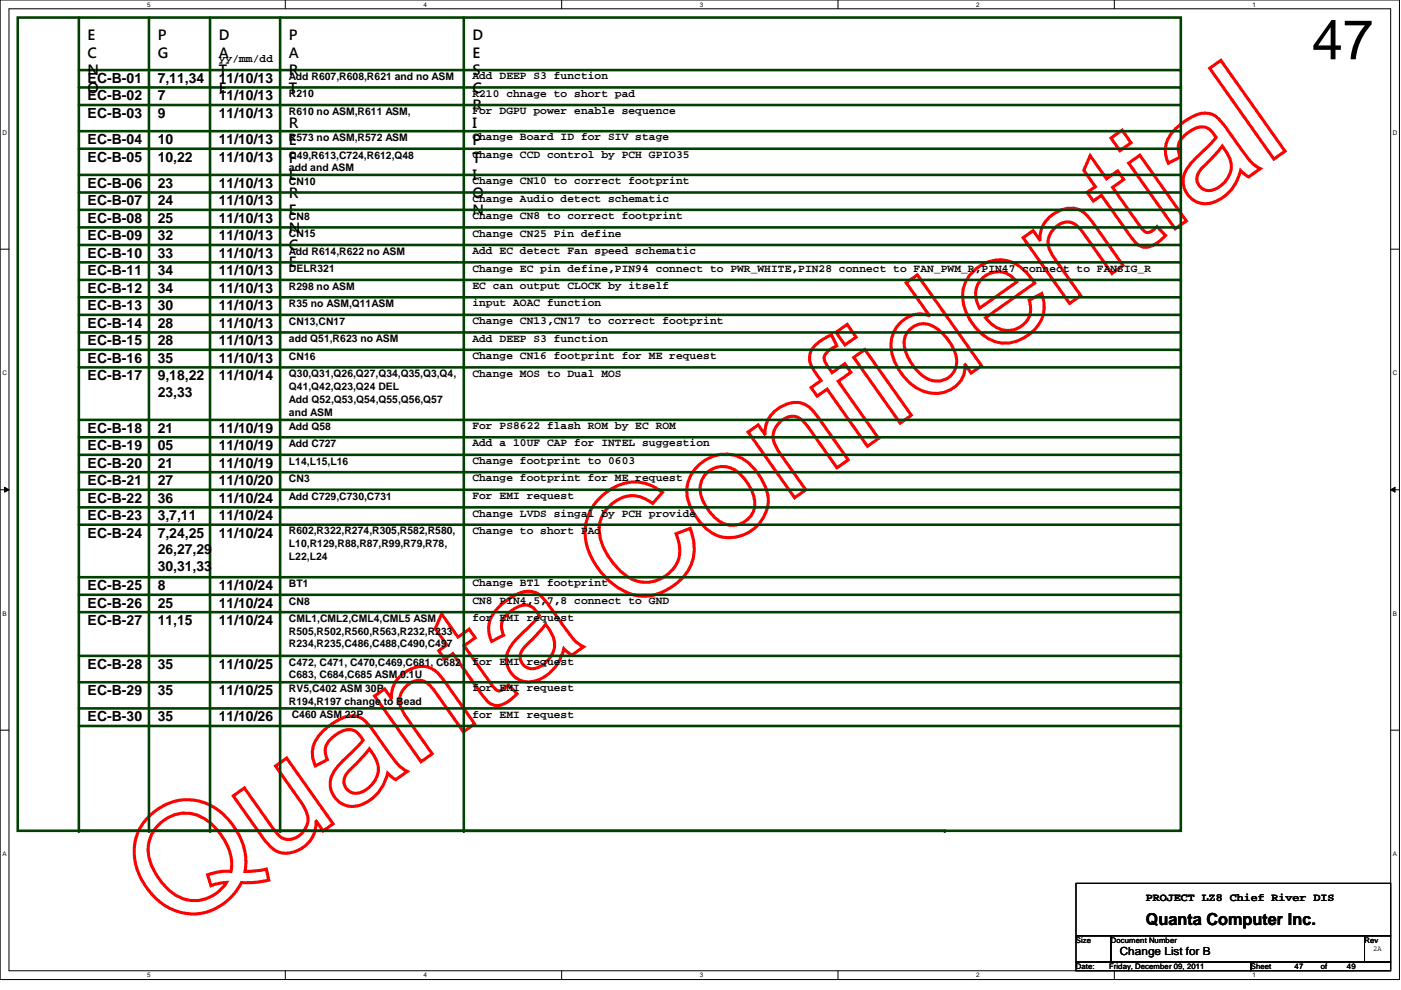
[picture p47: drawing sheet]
<svg xmlns="http://www.w3.org/2000/svg" width="297mm" height="210mm" viewBox="0 0 297 210" stroke-linecap="round" stroke-linejoin="round" font-family="sans-serif">
<defs><g id="words">
<text font-size="32.9" fill="#f00" x="36.6" y="198.7" transform="rotate(-35 36.6 198.7)">Quanta Confidential</text>
<text font-size="11.9" x="278.2" y="12.6">47</text>
<text font-size="3.5" x="242.9" y="196.1">Quanta Computer Inc.</text>
<g font-size="3">
<text x="18.6" y="8.6">E</text>
<text x="33.4" y="8.6">P</text>
<text x="46.4" y="8.6">D</text>
<text x="61.3" y="8.6">P</text>
<text x="100.2" y="8.6">D</text>
<text x="18.6" y="12.3">C</text>
<text x="18.6" y="16">N</text>
<text x="18.6" y="17.6">EC-B-01</text>
<text x="33.4" y="12.3">G</text>
<text x="33.4" y="16">.</text>
<text x="33.4" y="17.6">7,11,34</text>
<text x="46.4" y="12.3">A</text>
<text x="46.4" y="16">T</text>
<text x="46.4" y="17.6">11/10/13</text>
<text x="61.3" y="12.3">A</text>
<text x="61.3" y="16">R</text>
<text x="100.2" y="12.3">E</text>
<text x="100.2" y="16">S</text>
<text x="18.6" y="19.7">O</text>
<text x="18.6" y="23.4">.</text>
<text x="18.6" y="21.3">EC-B-02</text>
<text x="33.4" y="21.3">7</text>
<text x="46.4" y="19.7">E</text>
<text x="46.4" y="21.3">11/10/13</text>
<text x="61.3" y="19.7">T</text>
<text x="100.2" y="19.7">C</text>
<text x="100.2" y="23.4">R</text>
<text x="18.6" y="25">EC-B-03</text>
<text x="33.4" y="25">9</text>
<text x="46.4" y="25">11/10/13</text>
<text x="61.3" y="27.1">R</text>
<text x="100.2" y="27.1">I</text>
<text x="18.6" y="30.6">EC-B-04</text>
<text x="18.6" y="34.3">EC-B-05</text>
<text x="33.4" y="30.6">10</text>
<text x="33.4" y="34.3">10,22</text>
<text x="46.4" y="30.6">11/10/13</text>
<text x="46.4" y="34.3">11/10/13</text>
<text x="61.3" y="30.8">E</text>
<text x="61.3" y="34.5">F</text>
<text x="100.2" y="30.8">P</text>
<text x="100.2" y="34.5">T</text>
<text x="18.6" y="39.8">EC-B-06</text>
<text x="33.4" y="39.8">23</text>
<text x="46.4" y="39.8">11/10/13</text>
<text x="61.3" y="38.2">E</text>
<text x="61.3" y="41.9">R</text>
<text x="100.2" y="38.2">I</text>
<text x="100.2" y="41.9">O</text>
<text x="18.6" y="43.6">EC-B-07</text>
<text x="18.6" y="47.2">EC-B-08</text>
<text x="33.4" y="43.6">24</text>
<text x="33.4" y="47.2">25</text>
<text x="46.4" y="43.6">11/10/13</text>
<text x="46.4" y="47.2">11/10/13</text>
<text x="61.3" y="45.6">E</text>
<text x="100.2" y="45.6">N</text>
<text x="18.6" y="51">EC-B-09</text>
<text x="33.4" y="51">32</text>
<text x="46.4" y="51">11/10/13</text>
<text x="61.3" y="49.3">N</text>
<text x="61.3" y="53">C</text>
<text x="18.6" y="54.7">EC-B-10</text>
<text x="18.6" y="58.4">EC-B-11</text>
<text x="33.4" y="54.7">33</text>
<text x="33.4" y="58.4">34</text>
<text x="46.4" y="54.7">11/10/13</text>
<text x="46.4" y="58.4">11/10/13</text>
<text x="61.3" y="56.7">E</text>
<text x="18.6" y="62.1">EC-B-12</text>
<text x="18.6" y="65.8">EC-B-13</text>
<text x="33.4" y="62.1">34</text>
<text x="33.4" y="65.8">30</text>
<text x="46.4" y="62.1">11/10/13</text>
<text x="46.4" y="65.8">11/10/13</text>
<text x="18.6" y="69.5">EC-B-14</text>
<text x="33.4" y="69.5">28</text>
<text x="46.4" y="69.5">11/10/13</text>
<text x="18.6" y="73.2">EC-B-15</text>
<text x="18.6" y="76.9">EC-B-16</text>
<text x="33.4" y="73.2">28</text>
<text x="33.4" y="76.9">35</text>
<text x="46.4" y="73.2">11/10/13</text>
<text x="46.4" y="76.9">11/10/13</text>
<text x="18.6" y="80.6">EC-B-17</text>
<text x="33.4" y="80.6">9,18,22</text>
<text x="46.4" y="80.6">11/10/14</text>
<text x="33.4" y="84.2">23,33</text>
<text x="18.6" y="91.8">EC-B-18</text>
<text x="18.6" y="95.5">EC-B-19</text>
<text x="33.4" y="91.8">21</text>
<text x="33.4" y="95.5">05</text>
<text x="46.4" y="91.8">11/10/19</text>
<text x="46.4" y="95.5">11/10/19</text>
<text x="18.6" y="99.2">EC-B-20</text>
<text x="33.4" y="99.2">21</text>
<text x="46.4" y="99.2">11/10/19</text>
<text x="18.6" y="102.9">EC-B-21</text>
<text x="18.6" y="106.6">EC-B-22</text>
<text x="33.4" y="102.9">27</text>
<text x="33.4" y="106.6">36</text>
<text x="46.4" y="102.9">11/10/20</text>
<text x="46.4" y="106.6">11/10/24</text>
<text x="18.6" y="110.3">EC-B-23</text>
<text x="33.4" y="110.3">3,7,11</text>
<text x="46.4" y="110.3">11/10/24</text>
<text x="18.6" y="114">EC-B-24</text>
<text x="33.4" y="117.5">26,27,29</text>
<text x="33.4" y="114">7,24,25</text>
<text x="46.4" y="114">11/10/24</text>
<text x="18.6" y="125.1">EC-B-25</text>
<text x="33.4" y="121">30,31,33</text>
<text x="33.4" y="125.1">8</text>
<text x="46.4" y="125.1">11/10/24</text>
<text x="18.6" y="128.9">EC-B-26</text>
<text x="33.4" y="128.9">25</text>
<text x="46.4" y="128.9">11/10/24</text>
<text x="18.6" y="132.5">EC-B-27</text>
<text x="33.4" y="132.5">11,15</text>
<text x="46.4" y="132.5">11/10/24</text>
<text x="18.6" y="141.8">EC-B-28</text>
<text x="33.4" y="141.8">35</text>
<text x="46.4" y="141.8">11/10/25</text>
<text x="18.6" y="147.4">EC-B-29</text>
<text x="33.4" y="147.4">35</text>
<text x="46.4" y="147.4">11/10/25</text>
<text x="18.6" y="153">EC-B-30</text>
<text x="33.4" y="153">35</text>
<text x="46.4" y="153">11/10/26</text>
</g>
<g font-size="2.4">
<text x="46.4" y="13.1">yy/mm/dd</text>
<text x="100.2" y="16.8">Add DEEP S3 function</text>
<text x="100.2" y="20.5">R210 chnage to short pad</text>
<text x="100.2" y="29.8">Change Board ID for SIV stage</text>
<text x="100.2" y="24.2">For DGPU power enable sequence</text>
<text x="100.2" y="33.5">Change CCD control by PCH GPIO35</text>
<text x="100.2" y="39">Change CN10 to correct footprint</text>
<text x="100.2" y="42.8">Change Audio detect schematic</text>
<text x="100.2" y="46.4">Change CN8 to correct footprint</text>
<text x="100.2" y="50.2">Change CN25 Pin define</text>
<text x="100.2" y="53.9">Add EC detect Fan speed schematic</text>
<text x="100.2" y="57.6">Change EC pin define,PIN94 connect to PWR_WHITE,PIN28 connect to FAN_PWM_R,PIN47 connect to FANSIG_R</text>
<text x="100.2" y="61.3">EC can output CLOCK by itself</text>
<text x="100.2" y="65">input AOAC function</text>
<text x="100.2" y="68.7">Change CN13,CN17 to correct footprint</text>
<text x="100.2" y="72.4">Add DEEP S3 function</text>
<text x="100.2" y="76.1">Change CN16 footprint for ME request</text>
<text x="100.2" y="79.8">Change MOS to Dual MOS</text>
<text x="100.2" y="91">For PS8622 flash ROM by EC ROM</text>
<text x="100.2" y="94.7">Add a 10UF CAP for INTEL suggestion</text>
<text x="100.2" y="98.4">Change footprint to 0603</text>
<text x="100.2" y="102.1">Change footprint for ME request</text>
<text x="100.2" y="105.8">For EMI request</text>
<text x="100.2" y="109.5">Change LVDS singal by PCH provide</text>
<text x="100.2" y="113.2">Change to short PAd</text>
<text x="100.2" y="124.3">Change BT1 footprint</text>
<text x="100.2" y="128.1">CN8 PIN4,5,7,8 connect to GND</text>
<text x="100.2" y="131.7">for EMI request</text>
<text x="100.2" y="141">for EMI request</text>
<text x="100.2" y="146.6">for EMI request</text>
<text x="100.2" y="152.1">for EMI request</text>
<text x="242.9" y="191.1">PROJECT LZ8 Chief River DIS</text>
<text x="237.4" y="202.5">Change List for B</text>
</g>
<g font-size="2.2">
<text x="61.3" y="16.9">Add R607,R608,R621 and no ASM</text>
<text x="61.3" y="20.6">R210</text>
<text x="61.3" y="24.3">R610 no ASM,R611 ASM,</text>
<text x="61.3" y="29.9">R573 no ASM,R572 ASM</text>
<text x="61.3" y="33.6">Q49,R613,C724,R612,Q48</text>
<text x="61.3" y="36.3">add and ASM</text>
<text x="61.3" y="39.2">CN10</text>
<text x="61.3" y="46.6">CN8</text>
<text x="61.3" y="50.3">CN15</text>
<text x="61.3" y="54">Add R614,R622 no ASM</text>
<text x="61.3" y="57.7">DELR321</text>
<text x="61.3" y="61.4">R298 no ASM</text>
<text x="61.3" y="65.1">R35 no ASM,Q11ASM</text>
<text x="61.3" y="68.8">CN13,CN17</text>
<text x="61.3" y="72.6">add Q51,R623 no ASM</text>
<text x="61.3" y="76.2">CN16</text>
<text x="61.3" y="80">Q30,Q31,Q26,Q27,Q34,Q35,Q3,Q4,</text>
<text x="61.3" y="82.6">Q41,Q42,Q23,Q24 DEL</text>
<text x="61.3" y="85.5">Add Q52,Q53,Q54,Q55,Q56,Q57</text>
<text x="61.3" y="88.2">and ASM</text>
<text x="61.3" y="91.1">Add Q58</text>
<text x="61.3" y="94.8">Add C727</text>
<text x="61.3" y="98.5">L14,L15,L16</text>
<text x="61.3" y="102.2">CN3</text>
<text x="61.3" y="105.9">Add C729,C730,C731</text>
<text x="61.3" y="113.3">R602,R322,R274,R305,R582,R580,</text>
<text x="61.3" y="116">L10,R129,R88,R87,R99,R79,R78,</text>
<text x="61.3" y="118.7">L22,L24</text>
<text x="61.3" y="124.5">BT1</text>
<text x="61.3" y="128.2">CN8</text>
<text x="61.3" y="131.9">CML1,CML2,CML4,CML5 ASM</text>
<text x="61.3" y="134.5">R505,R502,R560,R563,R232,R233</text>
<text x="61.3" y="137.2">R234,R235,C486,C488,C490,C497</text>
<text x="61.3" y="141.1">C472, C471, C470,C469,C681, C682</text>
<text x="61.3" y="143.8">C683, C684,C685 ASM 0.1U</text>
<text x="61.3" y="146.7">RV5,C402 ASM 30P</text>
<text x="61.3" y="149.4">R194,R197 change to Bead</text>
<text x="61.8" y="152.3">C460 ASM 22P</text>
</g>
<text font-size="1.7" x="291.2" y="201.6">2A</text>
<g font-size="1.6">
<text x="228.1" y="199.9">Size</text>
<text x="235.5" y="199.9">Document Number</text>
<text x="289.3" y="199.9">Rev</text>
<text x="228.1" y="205.4">Date:</text>
<text x="235.2" y="205.4">Friday, December 09, 2011</text>
<text x="265.2" y="205.4">Sheet</text>
<text x="274.5" y="205.4">47</text>
<text x="280" y="205.4">of</text>
<text x="285.6" y="205.4">49</text>
</g>
<g font-size="1.4">
<text x="31.2" y="1.4">5</text>
<text x="89.8" y="1.4">4</text>
<text x="148.4" y="1.4">3</text>
<text x="207" y="1.4">2</text>
<text x="265.6" y="1.4">1</text>
<text x=".5" y="28.5">D</text>
<text x="295.3" y="28.5">D</text>
<text x=".5" y="79.5">C</text>
<text x="295.3" y="79.5">C</text>
<text x=".5" y="130.5">B</text>
<text x="295.3" y="130.5">B</text>
<text x=".5" y="181.5">A</text>
<text x="295.3" y="181.5">A</text>
<text x="31.2" y="207.2">5</text>
<text x="89.8" y="207.2">4</text>
<text x="148.4" y="207.2">3</text>
<text x="207" y="207.2">2</text>
<text x="265.6" y="207.2">1</text>
</g>
</g></defs>
<path d="M0 0h296.7v207.7h-296.7zM1.9 1.9h292.9v203.9h-292.9z" fill="none" stroke="#000" stroke-width=".21"/>
<g fill="#fff">
<path d="M31.2 .2h.7v1.5h-.7z"/>
<path d="M31.2 206h.7v1.5h-.7z"/>
</g>
<path d="M60.5 0v1.9M60.5 205.8v1.9" fill="none" stroke="#000" stroke-width=".21"/>
<g fill="#fff">
<path d="M89.8 .2h.7v1.5h-.7z"/>
<path d="M89.8 206h.7v1.5h-.7z"/>
</g>
<path d="M119.1 0v1.9M119.1 205.8v1.9" fill="none" stroke="#000" stroke-width=".21"/>
<g fill="#fff">
<path d="M148.4 .2h.7v1.5h-.7z"/>
<path d="M148.4 206h.7v1.5h-.7z"/>
</g>
<path d="M177.7 0v1.9M177.7 205.8v1.9" fill="none" stroke="#000" stroke-width=".21"/>
<g fill="#fff">
<path d="M207 .2h.7v1.5h-.7z"/>
<path d="M207 206h.7v1.5h-.7z"/>
</g>
<path d="M236.3 0v1.9M236.3 205.8v1.9" fill="none" stroke="#000" stroke-width=".21"/>
<g fill="#fff">
<path d="M265.6 .2h.7v1.5h-.7z"/>
<path d="M265.6 206h.7v1.5h-.7z"/>
<path d="M.5 27.3h.9v1.5h-.9z"/>
<path d="M295.3 27.3h.9v1.5h-.9z"/>
<path d="M.5 78.3h.9v1.5h-.9z"/>
<path d="M295.3 78.3h.9v1.5h-.9z"/>
</g>
<path d="M0 52.8h1.9M294.8 52.8h1.9" fill="none" stroke="#000" stroke-width=".21"/>
<g fill="#fff">
<path d="M.5 129.3h.9v1.5h-.9z"/>
<path d="M295.3 129.3h.9v1.5h-.9z"/>
</g>
<path d="M0 103.8h1.9M1 103.3l.9 .5-.9 .6zM294.8 103.8l1-.5v1.1zM294.8 103.8h1.9" fill="none" stroke="#000" stroke-width=".21"/>
<path d="M1 103.3l.9 .5-.9 .6zM294.8 103.8l1-.5v1.1z" fill="#000"/>
<g fill="#fff">
<path d="M.5 180.3h.8v1.5h-.8z"/>
<path d="M295.3 180.3h.8v1.5h-.8z"/>
</g>
<path d="M0 154.8h1.9M294.8 154.8h1.9M228.1 187.3h66.7v11.1h-66.7zM228.1 198.4h7.4v5.6h-7.4zM235.5 198.4h53.8v5.6h-53.8zM289.3 198.4h5.5v5.6h-5.5zM228.1 204h37.1v1.8h-37.1zM265.2 204h29.6v1.8h-29.6z" fill="none" stroke="#000" stroke-width=".21"/>
<path d="M16.7 48.2h233.7" fill="none" stroke="#004000" stroke-width=".55"/>
<circle cx="250.4" cy="48.2" r=".28" fill="#004000"/>
<path d="M3.8 3.7h246.6v172.4h-246.6zM16.7 14.9h233.7" fill="none" stroke="#004000" stroke-width=".55"/>
<circle cx="250.4" cy="14.9" r=".28" fill="#004000"/>
<path d="M16.7 18.5h233.7" fill="none" stroke="#004000" stroke-width=".55"/>
<circle cx="250.4" cy="18.5" r=".28" fill="#004000"/>
<path d="M16.7 3.7v172.4" fill="none" stroke="#004000" stroke-width=".55"/>
<circle cx="16.7" cy="176.1" r=".28" fill="#004000"/>
<path d="M31.6 3.7v172.4" fill="none" stroke="#004000" stroke-width=".55"/>
<circle cx="31.6" cy="176.1" r=".28" fill="#004000"/>
<path d="M98.3 3.7v172.4" fill="none" stroke="#004000" stroke-width=".55"/>
<circle cx="98.3" cy="176.1" r=".28" fill="#004000"/>
<path d="M16.7 31.5h233.7" fill="none" stroke="#004000" stroke-width=".55"/>
<circle cx="250.4" cy="31.5" r=".28" fill="#004000"/>
<path d="M44.5 3.7v172.4" fill="none" stroke="#004000" stroke-width=".55"/>
<circle cx="44.5" cy="176.1" r=".28" fill="#004000"/>
<path d="M59.4 3.7v172.4" fill="none" stroke="#004000" stroke-width=".55"/>
<circle cx="59.4" cy="176.1" r=".28" fill="#004000"/>
<path d="M16.7 70.5h233.7" fill="none" stroke="#004000" stroke-width=".55"/>
<circle cx="250.4" cy="70.5" r=".28" fill="#004000"/>
<path d="M16.7 51.9h233.7" fill="none" stroke="#004000" stroke-width=".55"/>
<circle cx="250.4" cy="51.9" r=".28" fill="#004000"/>
<path d="M16.7 74.2h233.7" fill="none" stroke="#004000" stroke-width=".55"/>
<circle cx="250.4" cy="74.2" r=".28" fill="#004000"/>
<path d="M16.7 22.3h233.7" fill="none" stroke="#004000" stroke-width=".55"/>
<circle cx="250.4" cy="22.3" r=".28" fill="#004000"/>
<path d="M16.7 40.8h233.7" fill="none" stroke="#004000" stroke-width=".55"/>
<circle cx="250.4" cy="40.8" r=".28" fill="#004000"/>
<path d="M16.7 89h233.7" fill="none" stroke="#004000" stroke-width=".55"/>
<circle cx="250.4" cy="89" r=".28" fill="#004000"/>
<path d="M16.7 96.4h233.7" fill="none" stroke="#004000" stroke-width=".55"/>
<circle cx="250.4" cy="96.4" r=".28" fill="#004000"/>
<path d="M16.7 77.9h233.7" fill="none" stroke="#004000" stroke-width=".55"/>
<circle cx="250.4" cy="77.9" r=".28" fill="#004000"/>
<path d="M16.7 37.1h233.7" fill="none" stroke="#004000" stroke-width=".55"/>
<circle cx="250.4" cy="37.1" r=".28" fill="#004000"/>
<path d="M16.7 66.8h233.7" fill="none" stroke="#004000" stroke-width=".55"/>
<circle cx="250.4" cy="66.8" r=".28" fill="#004000"/>
<path d="M16.7 27.8h233.7" fill="none" stroke="#004000" stroke-width=".55"/>
<circle cx="250.4" cy="27.8" r=".28" fill="#004000"/>
<path d="M16.7 176.1h183.6" fill="none" stroke="#004000" stroke-width=".55"/>
<circle cx="200.3" cy="176.1" r=".28" fill="#004000"/>
<path d="M16.7 44.5h233.7" fill="none" stroke="#004000" stroke-width=".55"/>
<circle cx="250.4" cy="44.5" r=".28" fill="#004000"/>
<path d="M16.7 59.4h233.7" fill="none" stroke="#004000" stroke-width=".55"/>
<circle cx="250.4" cy="59.4" r=".28" fill="#004000"/>
<path d="M16.7 55.6h233.7" fill="none" stroke="#004000" stroke-width=".55"/>
<circle cx="250.4" cy="55.6" r=".28" fill="#004000"/>
<path d="M16.7 92.7h233.7" fill="none" stroke="#004000" stroke-width=".55"/>
<circle cx="250.4" cy="92.7" r=".28" fill="#004000"/>
<path d="M16.7 100.1h233.7" fill="none" stroke="#004000" stroke-width=".55"/>
<circle cx="250.4" cy="100.1" r=".28" fill="#004000"/>
<path d="M16.7 103.8h233.7" fill="none" stroke="#004000" stroke-width=".55"/>
<circle cx="250.4" cy="103.8" r=".28" fill="#004000"/>
<path d="M16.7 107.6h233.7" fill="none" stroke="#004000" stroke-width=".55"/>
<circle cx="250.4" cy="107.6" r=".28" fill="#004000"/>
<path d="M16.7 111.3h233.7" fill="none" stroke="#004000" stroke-width=".55"/>
<circle cx="250.4" cy="111.3" r=".28" fill="#004000"/>
<path d="M16.7 63h233.7" fill="none" stroke="#004000" stroke-width=".55"/>
<circle cx="250.4" cy="63" r=".28" fill="#004000"/>
<path d="M16.7 122.4h233.7" fill="none" stroke="#004000" stroke-width=".55"/>
<circle cx="250.4" cy="122.4" r=".28" fill="#004000"/>
<path d="M16.7 126.1h233.7" fill="none" stroke="#004000" stroke-width=".55"/>
<circle cx="250.4" cy="126.1" r=".28" fill="#004000"/>
<path d="M16.7 129.8h233.7" fill="none" stroke="#004000" stroke-width=".55"/>
<circle cx="250.4" cy="129.8" r=".28" fill="#004000"/>
<path d="M16.7 139.1h233.7" fill="none" stroke="#004000" stroke-width=".55"/>
<circle cx="250.4" cy="139.1" r=".28" fill="#004000"/>
<path d="M16.7 144.7h233.7" fill="none" stroke="#004000" stroke-width=".55"/>
<circle cx="250.4" cy="144.7" r=".28" fill="#004000"/>
<path d="M16.7 150.2h233.7" fill="none" stroke="#004000" stroke-width=".55"/>
<circle cx="250.4" cy="150.2" r=".28" fill="#004000"/>
<path d="M16.7 153.9h233.7" fill="none" stroke="#004000" stroke-width=".55"/>
<circle cx="250.4" cy="153.9" r=".28" fill="#004000"/>
<use href="#words"/>
</svg>
